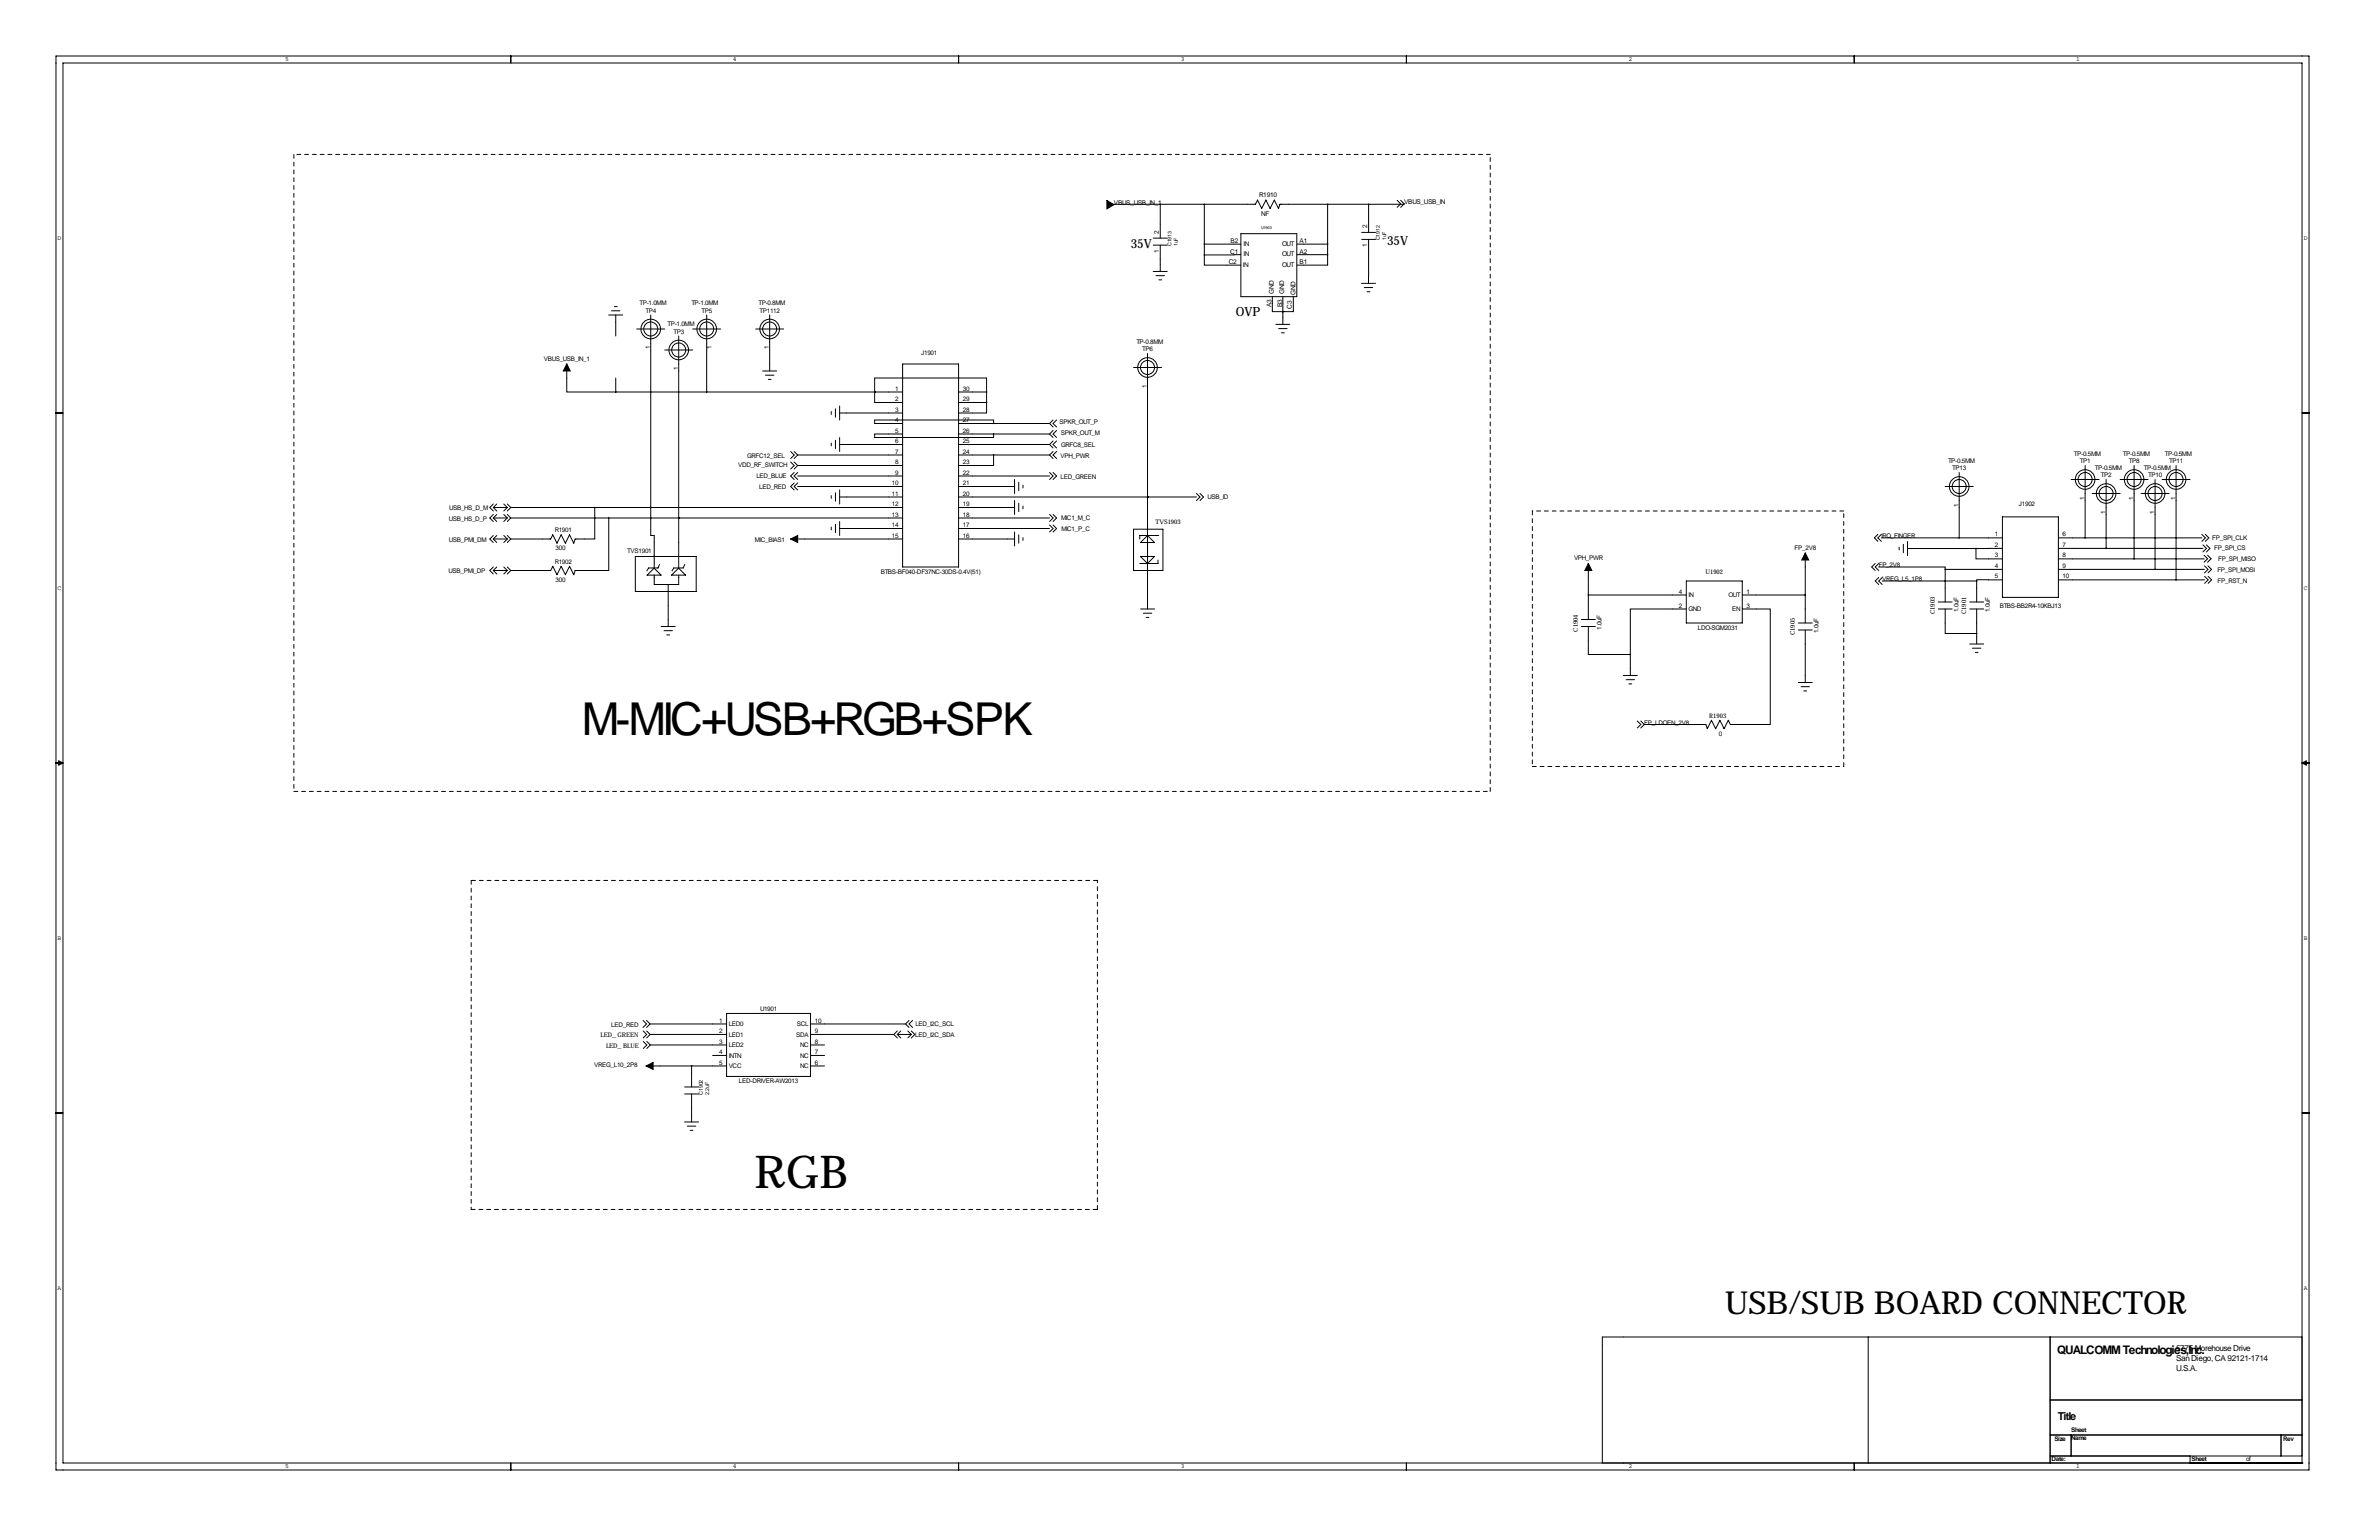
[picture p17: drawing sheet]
<svg xmlns="http://www.w3.org/2000/svg" width="864mm" height="559mm" viewBox="0 0 864 559" stroke-linecap="round" stroke-linejoin="round" font-family="sans-serif">
<defs><g id="words">
<g font-size="16.5">
<text x="211.2" y="266.5">M-MIC+USB+RGB+SPK</text>
<text x="273.9" y="431.2">RGB</text>
</g>
<text font-size="11.5" x="626.1" y="476.8">USB/SUB BOARD CONNECTOR</text>
<g font-size="4.6">
<text x="410.5" y="89.9">35V</text>
<text x="503.5" y="88.7">35V</text>
<text x="448.6" y="114.8">OVP</text>
</g>
<text font-size="4.3" x="746.8" y="491.2">QUALCOMM Technologies,Inc.</text>
<text font-size="4" x="747" y="515.1">Title</text>
<g font-size="3">
<text x="789.9" y="490.1">5775 Morehouse Drive</text>
<text x="789.9" y="497.6">U.S.A.</text>
<text x="789.9" y="493.8">San Diego, CA 92121-1714</text>
</g>
<g font-size="2.4">
<text x="457.1" y="71.6">R1910</text>
<text x="404.4" y="74.3">VBUS_USB_IN_1</text>
<text x="509.7" y="74">VBUS_USB_IN</text>
<text x="457.9" y="78.2">NF</text>
<text x="496.3" y="82.8" transform="rotate(-90 496.3 82.8)">2</text>
<text x="420.7" y="84.9" transform="rotate(-90 420.7 84.9)">2</text>
<text x="446.7" y="88.3">B2</text>
<text x="451.5" y="89.1">IN</text>
<text x="465.4" y="89.1">OUT</text>
<text x="471.8" y="88.3">A1</text>
<text x="496.3" y="89.6" transform="rotate(-90 496.3 89.6)">1</text>
<text x="420.7" y="91.7" transform="rotate(-90 420.7 91.7)">1</text>
<text x="446.1" y="95.7">C2</text>
<text x="446.6" y="92.2">C1</text>
<text x="451.5" y="92.9">IN</text>
<text x="465.4" y="92.9">OUT</text>
<text x="471.8" y="92.2">A2</text>
<text x="471.8" y="96">B1</text>
<text x="451.2" y="97">IN</text>
<text x="465.4" y="96.8">OUT</text>
<text x="462.4" y="106.6" transform="rotate(-90 462.4 106.6)">GND</text>
<text x="466.2" y="106.6" transform="rotate(-90 466.2 106.6)">GND</text>
<text x="470.3" y="106.9" transform="rotate(-90 470.3 106.9)">GND</text>
<text x="461.6" y="111.4" transform="rotate(-90 461.6 111.4)">A3</text>
<text x="465.4" y="111.4" transform="rotate(-90 465.4 111.4)">B3</text>
<text x="469" y="112" transform="rotate(-90 469 112)">C3</text>
</g>
<g font-size="2.3">
<text x="103.5" y="22.2">5</text>
<text x="266" y="22.2">4</text>
<text x="428.6" y="22.2">3</text>
<text x="591.2" y="22.2">2</text>
<text x="753.7" y="22.2">1</text>
<text x="20.9" y="87">D</text>
<text x="836.3" y="87">D</text>
<text x="232.2" y="110.8">TP-1.0MM</text>
<text x="234.3" y="113.5">TP4</text>
<text x="251" y="110.8">TP-1.0MM</text>
<text x="254.6" y="113.5">TP5</text>
<text x="275.4" y="110.8">TP-0.8MM</text>
<text x="275.7" y="113.5">TP1112</text>
<text x="242.3" y="118.4">TP-1.0MM</text>
<text x="244.5" y="121.2">TP3</text>
<text x="412.5" y="124.7">TP-0.8MM</text>
<text x="197.4" y="130.8">VBUS_USB_IN_1</text>
<text x="236" y="126.7" transform="rotate(-90 236 126.7)">1</text>
<text x="258.3" y="126.7" transform="rotate(-90 258.3 126.7)">1</text>
<text x="279.1" y="126.7" transform="rotate(-90 279.1 126.7)">1</text>
<text x="334.4" y="128.8">J1901</text>
<text x="414.6" y="127.5">TP6</text>
<text x="246.1" y="134.3" transform="rotate(-90 246.1 134.3)">1</text>
<text x="324.9" y="141.7">1</text>
<text x="349.5" y="141.7">30</text>
<text x="416.3" y="140.6" transform="rotate(-90 416.3 140.6)">1</text>
<text x="324.9" y="149.4">3</text>
<text x="324.9" y="145.5">2</text>
<text x="349.5" y="149.4">28</text>
<text x="349.5" y="145.5">29</text>
<text x="324.9" y="153.2">4</text>
<text x="349.5" y="153.2">27</text>
<text x="384.7" y="154">SPKR_OUT_P</text>
<text x="324.9" y="160.8">6</text>
<text x="324.9" y="157">5</text>
<text x="349.5" y="160.8">25</text>
<text x="349.5" y="157">26</text>
<text x="385.1" y="158">SPKR_OUT_M</text>
<text x="271.3" y="166">GRFC12_SEL</text>
<text x="324.9" y="164.6">7</text>
<text x="349.5" y="164.6">24</text>
<text x="385" y="166.3">VPH_PWR</text>
<text x="385.2" y="162.1">GRFC8_SEL</text>
<text x="707.2" y="167.9">TP-0.5MM</text>
<text x="752.9" y="165.4">TP-0.5MM</text>
<text x="770.7" y="165.4">TP-0.5MM</text>
<text x="785.9" y="165.4">TP-0.5MM</text>
<text x="267.9" y="169.6">VDD_RF_SWITCH</text>
<text x="274.6" y="173.4">LED_BLUE</text>
<text x="324.9" y="168.4">8</text>
<text x="324.9" y="172.2">9</text>
<text x="349.5" y="168.4">23</text>
<text x="349.5" y="172.2">22</text>
<text x="385" y="173.8">LED_GREEN</text>
<text x="708.7" y="170.7">TP13</text>
<text x="755" y="168.1">TP1</text>
<text x="760.5" y="170.4">TP-0.5MM</text>
<text x="762.6" y="173.2">TP2</text>
<text x="772.8" y="168.1">TP8</text>
<text x="778.3" y="170.4">TP-0.5MM</text>
<text x="779.8" y="173.2">TP10</text>
<text x="787.4" y="168.1">TP11</text>
<text x="275.6" y="177.4">LED_RED</text>
<text x="323.8" y="176">10</text>
<text x="323.8" y="179.8">11</text>
<text x="349.5" y="176">21</text>
<text x="349.5" y="179.8">20</text>
<text x="163" y="185.2">USB_HS_D_M</text>
<text x="323.8" y="183.6">12</text>
<text x="349.5" y="183.6">19</text>
<text x="438.4" y="181.1">USB_ID</text>
<text x="710.9" y="183.8" transform="rotate(-90 710.9 183.8)">1</text>
<text x="732.9" y="183.7">J1902</text>
<text x="756.7" y="181.3" transform="rotate(-90 756.7 181.3)">1</text>
<text x="774.4" y="181.3" transform="rotate(-90 774.4 181.3)">1</text>
<text x="789.7" y="181.3" transform="rotate(-90 789.7 181.3)">1</text>
<text x="162.9" y="189">USB_HS_D_P</text>
<text x="323.8" y="187.5">13</text>
<text x="323.8" y="191.3">14</text>
<text x="349.5" y="187.5">18</text>
<text x="349.5" y="191.3">17</text>
<text x="385.2" y="188.5">MIC1_M_C</text>
<text x="419.4" y="190">TVS1903</text>
<text x="764.3" y="186.4" transform="rotate(-90 764.3 186.4)">1</text>
<text x="782.1" y="186.4" transform="rotate(-90 782.1 186.4)">1</text>
<text x="162.9" y="196.6">USB_PMI_DM</text>
<text x="201.4" y="193">R1901</text>
<text x="274" y="196.5">MIC_BIAS1</text>
<text x="323.8" y="195.1">15</text>
<text x="349.5" y="195.1">16</text>
<text x="385.3" y="192.5">MIC1_P_C</text>
<text x="683" y="195.2">IRQ_FINGER</text>
<text x="724.2" y="194.7">1</text>
<text x="748.7" y="194.7">6</text>
<text x="803" y="196">FP_SPI_CLK</text>
<text x="201.7" y="199.7">300</text>
<text x="227.7" y="200.5">TVS1901</text>
<text x="571.4" y="203.2">VPH_PWR</text>
<text x="651.4" y="199.4">FP_2V8</text>
<text x="724.2" y="198.5">2</text>
<text x="724.2" y="202.3">3</text>
<text x="748.7" y="198.5">7</text>
<text x="748.7" y="202.3">8</text>
<text x="803.7" y="199.6">FP_SPI_CS</text>
<text x="805.2" y="203.5">FP_SPI_MISO</text>
<text x="162.8" y="207.8">USB_PMI_DP</text>
<text x="201.4" y="204.5">R1902</text>
<text x="319.7" y="208.3">BTBS-BF040-DF37NC-30DS-0.4V(51)</text>
<text x="619.1" y="208.3">U1902</text>
<text x="682" y="205.7">FP_2V8</text>
<text x="724.2" y="206.1">4</text>
<text x="724.2" y="209.9">5</text>
<text x="748.7" y="206.1">9</text>
<text x="748.7" y="209.9">10</text>
<text x="804.9" y="207.5">FP_SPI_MOSI</text>
<text x="20.9" y="214">C</text>
<text x="201.7" y="211.1">300</text>
<text x="609.4" y="215.4">4</text>
<text x="634" y="215.4">1</text>
<text x="683.3" y="210.8">VREG_L5_1P8</text>
<text x="805" y="211.5">FP_RST_N</text>
<text x="836.3" y="214">C</text>
<text x="609.4" y="220.5">2</text>
<text x="612.9" y="221.7">GND</text>
<text x="612.9" y="216.7">IN</text>
<text x="627.5" y="216.7">OUT</text>
<text x="628.8" y="221.7">EN</text>
<text x="634" y="220.5">3</text>
<text x="725.9" y="220.6">BTBS-BB2R4-10KBJ13</text>
<text x="702.3" y="222.9" transform="rotate(-90 702.3 222.9)">C1903</text>
<text x="711" y="222.1" transform="rotate(-90 711 222.1)">1.0uF</text>
<text x="713.7" y="222.9" transform="rotate(-90 713.7 222.9)">C1901</text>
<text x="722.4" y="222.1" transform="rotate(-90 722.4 222.1)">1.0uF</text>
<text x="572.8" y="229.2" transform="rotate(-90 572.8 229.2)">C1904</text>
<text x="581.4" y="228.4" transform="rotate(-90 581.4 228.4)">1.0uF</text>
<text x="616.3" y="228.6">LDO-SGM2031</text>
<text x="651.5" y="230.5" transform="rotate(-90 651.5 230.5)">C1905</text>
<text x="660.2" y="229.7" transform="rotate(-90 660.2 229.7)">1.0uF</text>
<text x="596.9" y="262.9">FP_LDOEN_2V8</text>
<text x="620.5" y="260.4">R1903</text>
<text x="624" y="267">0</text>
<text x="20.9" y="341">B</text>
<text x="836.3" y="341">B</text>
<text x="261" y="371">1</text>
<text x="275.9" y="366.7">U1901</text>
<text x="295.8" y="371">10</text>
<text x="218" y="376.4">LED_GREEN</text>
<text x="221.9" y="372.6">LED_RED</text>
<text x="261" y="374.9">2</text>
<text x="264.5" y="372.3">LED0</text>
<text x="264.5" y="376.1">LED1</text>
<text x="289" y="376.1">SDA</text>
<text x="289.3" y="372.3">SCL</text>
<text x="295.8" y="374.9">9</text>
<text x="332.2" y="376.4">LED_I2C_SDA</text>
<text x="332.3" y="372.3">LED_I2C_SCL</text>
<text x="220" y="380.2">LED_BLUE</text>
<text x="261" y="378.7">3</text>
<text x="261" y="382.5">4</text>
<text x="264.5" y="379.9">LED2</text>
<text x="264.5" y="383.7">INTN</text>
<text x="290.4" y="379.9">NC</text>
<text x="290.4" y="383.7">NC</text>
<text x="295.8" y="378.7">8</text>
<text x="295.8" y="382.5">7</text>
<text x="215.7" y="387.2">VREG_L10_2P8</text>
<text x="261" y="386.3">5</text>
<text x="264.5" y="387.6">VCC</text>
<text x="290.4" y="387.6">NC</text>
<text x="295.8" y="386.3">6</text>
<text x="268.3" y="393.2">LED-DRIVER-AW2013</text>
<text x="20.9" y="468">A</text>
<text x="836.3" y="468">A</text>
<text x="751.8" y="519.6">Sheet</text>
<text x="745.7" y="522.7">Size</text>
<text x="751.8" y="522.5">Name</text>
<text x="828.8" y="523">Rev</text>
<text x="103.5" y="532.8">5</text>
<text x="266" y="532.8">4</text>
<text x="428.6" y="532.8">3</text>
<text x="591.2" y="532.8">2</text>
<text x="744.7" y="530.1">Date:</text>
<text x="753.7" y="532.8">1</text>
<text x="795.5" y="530.1">Sheet</text>
<text x="815.3" y="530.1">of</text>
</g>
<g font-size="2">
<text x="255.1" y="397.2" transform="rotate(-90 255.1 397.2)">C1902</text>
<text x="257.4" y="397.2" transform="rotate(-90 257.4 397.2)">2.2uF</text>
</g>
<g font-size="1.9">
<text x="425.2" y="89.2" transform="rotate(-90 425.2 89.2)">C1913</text>
<text x="427.5" y="89.2" transform="rotate(-90 427.5 89.2)">1uF</text>
<text x="500.9" y="87.1" transform="rotate(-90 500.9 87.1)">C1912</text>
<text x="503.2" y="87.1" transform="rotate(-90 503.2 87.1)">1uF</text>
</g>
<text font-size="1.4" x="457.8" y="83">U1903</text>
</g></defs>
<g fill="none" stroke="#000" stroke-width=".36">
<path d="M20.3 20.3h817.9v513.1h-817.9zM22.9 22.9h812.8v508h-812.8zM185.4 20.3v2.6M348 20.3v2.6M510.5 20.3v2.6M673.1 20.3v2.6M421.2 74.1l-16.8 .2M421.2 74.1h34.5l.8-1.5 1.5 3 1.5-3 1.6 3 1.5-3 1.5 3 .5-1.5h32.2M421.2 74.1v12.3M437.2 74.1v18.4M481.9 74.1v18.3M496.8 74.1v10.2"/>
<path d="M507.2 72.7l1.3 1.3-1.3 1.2M508.5 72.7l1.2 1.3M509.7 74l-12.9 .1M509.7 74l-1.2 1.2M418.6 89h5.1M418.6 86.4h5.1M418.6 98.5h5.1M421.2 89v9.5M437.2 92.5v3.7h13.2M437.2 88.6h13.2M450.4 92.4l-13.2 .1M450.4 84.8h20.4v22.8h-20.4z"/>
<path d="M470.8 88.6h11.1M470.8 92.4h11.1M481.9 92.4v3.8h-11.1M494.3 86.9h5.1M494.3 84.3h5.1M496.8 86.9v15.9M221 114.3h5.1M222 112.8h3M223 111.3h1M223.5 114.3v7.6M231.1 119.4h10.2M236.2 114.3v69.8"/>
<path d="M251.5 119.4h10.1M256.5 114.3v27.9M274.3 119.4h10.2M279.4 114.3v20.3M419.7 100h3M420.7 101.5h1M461.9 107.6v5.5h3.8M463.1 117.7h5.1M464.2 119.2h3M465.7 113.1h.1M465.7 107.6v10.1M469.5 107.6v5.5h-3.8"/>
<path d="M494.2 102.8h5.1M495.2 104.3h3.1M496.3 105.9h1M205.7 132.1v10.1h17.8M223.5 137.2v5M241.3 127h10.2M246.4 121.9v84.3M276.9 134.6h5M277.9 136.1h3M278.9 137.7h1M327.7 132.1h20.3v73.6h-20.3zM411.5 133.3h10.1"/>
<path d="M416.6 128.3v92.7M465.2 120.8h1M20.3 149.9h2.6M223.5 142.2h104.2M301.8 149.4v1M303.3 148.3v3.1M303.3 159.8v3M304.8 149.9h22.9M304.8 147.3v5.1M304.8 158.8v5M317.5 142.2v3.9h10.2M317.5 142.2v-5h40.6v5"/>
<path d="M317.5 142.2h.1M327.7 153.7h-10.2v-1.3h43.2v1.3M327.7 157.5h-10.2v1.3h43.2v-1.3M348 157.5h33M348 153.7h33M348 146.1h10.1M348 142.2h10.1M358.1 146.1v3.8h-10.1M358.1 142.2v3.9M381 153.7l1.3 1.2M381 157.5l1.3 1.3M382.3 152.4l-1.3 1.3"/>
<path d="M382.3 156.2l-1.3 1.3M383.5 152.4l-1.2 1.3 1.2 1.2M383.5 156.2l-1.2 1.3 1.2 1.3M835.7 149.9h2.5M287 167.6l1.3 1.3-1.3 1.3M287 163.8l1.3 1.3-1.3 1.3M288.3 171.4l-1.3 1.3 1.3 1.3M288.3 175.3l-1.3 1.2 1.3 1.3M288.3 167.6l1.3 1.3M288.3 163.8l1.3 1.3M289.6 165.1h38.1M289.6 168.9h38.1"/>
<path d="M289.6 172.7h38.1M289.6 176.5h38.1M289.6 171.4l-1.3 1.3 1.3 1.3M289.6 175.3l-1.3 1.2 1.3 1.3M289.6 168.9l-1.3 1.3M289.6 165.1l-1.3 1.3M301.8 160.8v1M301.8 179.8v1M303.3 178.8v3.1M304.8 161.3h22.9M304.8 177.8v5.1M348 161.3h33"/>
<path d="M348 165.1h33M348 172.7h33M348 176.5h20.3M360.7 165.1v3.8h-12.7M368.3 174v5.1M369.8 175v3.1M371.3 176v1M381 165.1l1.3 1.3M381 171.4l1.3 1.3-1.3 1.3M381 161.3l1.3 1.3M382.3 163.8l-1.3 1.3M382.3 171.4l1.2 1.3-1.2 1.3"/>
<path d="M382.3 160l-1.3 1.3M383.5 163.8l-1.2 1.3 1.2 1.3M383.5 160l-1.2 1.3 1.2 1.3M434.3 179.1l1.3 1.2-1.3 1.3M435.6 179.1l1.3 1.2-1.3 1.3M706.1 176.5h10.2M711.2 171.4v23.8M751.8 174h10.2M756.9 168.9v26.3M759.5 179.1h10.1M764.5 174v25M769.6 174h10.2"/>
<path d="M774.7 168.9v33.9M777.2 179.1h10.2M782.3 174v32.6M784.9 174h10.1M789.9 168.9v41.5M179.1 184.1h5M179.1 188h5M179.1 195.6h5M179.1 186.7l-1.3 1.3 1.3 1.2M179.1 188l1.2 1.2M179.1 194.3l-1.3 1.3 1.3 1.2M179.1 182.9l-1.3 1.2 1.3 1.3"/>
<path d="M179.1 184.1l1.2 1.3M179.1 195.6l1.2 1.2M180.3 186.7l-1.2 1.3M180.3 182.9l-1.2 1.2M180.3 194.3l-1.2 1.3M182.9 186.7l1.2 1.3M182.9 182.9l1.2 1.2M182.9 194.3l1.2 1.3M184.1 194.3l1.3 1.3M184.1 186.7l1.3 1.3M184.1 188l-1.2 1.2M184.1 182.9l1.3 1.2"/>
<path d="M184.1 184.1l-1.2 1.3M184.1 195.6l-1.2 1.2M185.4 184.1h142.3M185.4 188h142.3M185.4 188l-1.3 1.2M185.4 184.1l-1.3 1.3M185.4 195.6l-1.3 1.2M215.9 184.1v11.5h-7.1l-.5 1.5-1.5-3-1.6 3-1.5-3-1.5 3-1.5-3-.8 1.5h-14.5M221 188v19h-12.2l-.5 1.5-1.5-3-1.6 3-1.5-3-1.5 3-1.5-3-.8 1.5h-14.5M236.2 184.1v10.2h1.3v11.7M236.2 184.1h.1M246.4 188h.1"/>
<path d="M287 195.6h40.7M301.8 191.3v1M303.3 190.2v3.1M304.8 180.3h22.9M304.8 191.8h22.9M304.8 189.2v5.1M348 180.3h86.3M348 184.1h20.3M348 188h33M348 191.8h33M348 195.6h20.3M368.3 181.6v5.1"/>
<path d="M368.3 193v5.1M369.8 182.6v3.1M369.8 194.1v3M371.3 183.6v1.1M371.3 195.1v1M381 190.5l1.3 1.3-1.3 1.2M381 186.7l1.3 1.3-1.3 1.2M382.3 190.5l1.2 1.3-1.2 1.2M382.3 186.7l1.2 1.3-1.2 1.2M411.5 192h10.6v15h-10.6zM414 196.8l2.6-2.5 2.5 2.5zM416.6 180.3h.1"/>
<path d="M420.6 194.3h-6.8v1.3M681.7 193.9l-1.3 1.3 1.3 1.2M683 195.2h43.9M683 193.9l-1.3 1.3 1.3 1.2M689.4 198.5v1M690.9 197.5v3.1M692.5 199h24.8M692.5 196.5v5.1M717.3 199v3.8h9.6M726.9 199h-9.6M726.9 187.6h20.3v29.2h-20.3zM747.2 195.2h52.1"/>
<path d="M747.2 199h52.5M799.3 193.9l1.3 1.3-1.3 1.2M799.7 197.7l1.3 1.3-1.3 1.3M800.6 193.9l1.2 1.3-1.2 1.2M801 197.7l1.2 1.3-1.2 1.3M179.1 207h5M179.1 205.7l-1.3 1.3 1.3 1.3M179.1 207l1.2 1.3M180.3 205.7l-1.2 1.3M182.9 205.7l1.2 1.3M184.1 205.7l1.3 1.3M184.1 207l-1.2 1.3"/>
<path d="M185.4 207l-1.3 1.3M230.6 201.9h22.1v12.7h-22.1zM237.4 206.1l2.6 2.6h-5.1zM237.5 208.7v3.4h8.9v-3.4M239.4 204.8l-.5 1.3h-3.4l-.7 1.1M242.6 212.1v15.2M246.3 206.1l2.6 2.6h-5.1zM248.6 204.8l-.6 1.3h-3.4l-.7 1.1M414 201.9h5.1l-2.5 2.6zM420.4 203.2v1.3h-6.6M576.6 215.9h35.5M576.6 204.5v20.3"/>
<path d="M612.1 210.8h20.4v15.3h-20.4zM632.5 215.9h22.8M655.3 200.7v25.4M680.7 204.5l-1.3 1.2 1.3 1.3M682 205.7h24.1v.9M682 209.6l-1.3 1.2 1.3 1.3M682 204.5l-1.3 1.2 1.3 1.3M683.3 210.8h34.2M683.3 209.6l-1.3 1.2 1.3 1.3M703.6 218.4h5.1M706.1 206.6h20.8M706.1 206.6v11.8"/>
<path d="M715 218.4h5.1M717.5 210.8v7.6M726.9 210.4h-9.4v.4M747.2 202.8h27.5M747.2 206.6h53.1M747.2 210.4h53.1M800.1 202.7l-25.4 .1M800.1 201.5l1.3 1.2-1.3 1.3M800.3 205.3l1.2 1.3-1.2 1.3M800.3 209.1l1.3 1.3-1.3 1.3M801.4 201.5l1.2 1.2-1.2 1.3M801.5 205.3l1.3 1.3-1.3 1.3"/>
<path d="M801.6 209.1l1.2 1.3-1.2 1.3M240 227.3h5.1M241 228.9h3.1M242.1 230.4h1M414 221h5.1M415 222.5h3.1M416.1 224h1M574 227.3h5.1M574 224.8h5.1M576.6 227.3v10.2h15.2M591.8 237.5v7.6M612.1 221h-20.3v16.5"/>
<path d="M632.5 221h10.1v41.9h-14.5l-.7-1.5-1.5 3-1.6-3-1.5 3-1.5-3-1.5 3-.5-1.5h-22.4M652.8 226.1h5.1M652.8 228.6h5.1M655.3 228.6v19M703.6 221h5.1M706.1 221v8.9h11.4M715 221h5.1M715 233.7h5.1M716 235.2h3.1M717 236.7h1.1M717.5 221v12.7M589.3 245.1h5.1"/>
<path d="M590.3 246.6h3M591.3 248.2h1M652.8 247.6h5.1M653.8 249.2h3M654.8 250.7h1M20.3 276.9h2.6M21.3 276.1l1.6 .8-1.6 .7zM594.4 261.6l1.2 1.3-1.2 1.3M595.6 261.6l1.3 1.3M596.9 262.9l-1.3 1.3M835.7 276.9h2.5M835.7 276.9l1.5-.8v1.5z"/>
<path d="M233.4 370.3l1.3 1.3-1.3 1.2M233.5 374.1l1.2 1.3-1.2 1.2M233.5 377.9l1.3 1.3-1.3 1.2M234.7 370.3l1.3 1.3M234.7 374.1l1.3 1.3M234.8 377.9l1.3 1.3M236 371.6h27.8M236 371.6l-1.3 1.2M236 375.4h27.8M236 375.4l-1.3 1.2M236.1 379.2h27.7M236.1 379.2l-1.3 1.2"/>
<path d="M263.8 367.7h30.4v22.9h-30.4zM294.2 371.6h34.5M294.2 375.4h30.3M294.2 379.2h5.1M324.5 375.4l1.2 1.2M325.7 375.4h5.1M325.7 374.1l-1.2 1.3M325.7 375.4l1.3 1.2M327 374.1l-1.3 1.3M328.7 371.6l1.3 1.2M329.5 374.1l1.3 1.3M330 370.3l-1.3 1.3"/>
<path d="M330.8 374.1l1.3 1.3-1.3 1.2M330.8 375.4l-1.3 1.2M331.3 370.3l-1.3 1.3 1.3 1.2M234.5 386.8h29.3M248.5 397h5.1M248.5 394.4h5.1M251.1 386.8v7.6M251.1 397v10.1M258.7 383h5.1M294.2 383h5.1M294.2 386.8h5.1M20.3 403.9h2.6"/>
<path d="M248.5 407.1h5.1M249.5 408.6h3.1M250.5 410.2h1.1M835.7 403.9h2.5M678.2 485.1v45.8M744.2 485.1v45.8M835.7 485.1h-254v45.8M744.2 508h91.5M185.4 530.9v2.5M348 530.9v2.5M510.5 530.9v2.5M673.1 530.9v2.5"/>
<path d="M744.2 520.7h91.5M744.2 528.3h91.5M751.8 520.7v7.6M795 530.9h.1M795 528.3v2.6M828 520.7v7.6M835.7 530.9h.1"/>
<circle cx="236.2" cy="119.4" r="3.6"/>
<circle cx="236.2" cy="119.4" r="2.54"/>
<circle cx="256.5" cy="119.4" r="3.6"/>
<circle cx="256.5" cy="119.4" r="2.54"/>
<circle cx="279.4" cy="119.4" r="3.6"/>
<circle cx="279.4" cy="119.4" r="2.54"/>
<circle cx="246.4" cy="127" r="3.6"/>
<circle cx="246.4" cy="127" r="2.54"/>
<circle cx="416.6" cy="133.3" r="3.6"/>
<circle cx="416.6" cy="133.3" r="2.54"/>
<circle cx="711.2" cy="176.5" r="3.6"/>
<circle cx="711.2" cy="176.5" r="2.54"/>
<circle cx="756.9" cy="174" r="3.6"/>
<circle cx="756.9" cy="174" r="2.54"/>
<circle cx="764.5" cy="179.1" r="3.6"/>
<circle cx="764.5" cy="179.1" r="2.54"/>
<circle cx="774.7" cy="174" r="3.6"/>
<circle cx="774.7" cy="174" r="2.54"/>
<circle cx="782.3" cy="179.1" r="3.6"/>
<circle cx="782.3" cy="179.1" r="2.54"/>
<circle cx="789.9" cy="174" r="3.6"/>
<circle cx="789.9" cy="174" r="2.54"/>
</g>
<path d="M106.7 56v231.2M541 56h-434.3M556.3 185.4v92.7M669.3 185.4h-113M556.3 278.1h113M669.3 278.1v-92.7M106.7 287.2h434.3M541 287.2v-231.2M171 319.5v119.4M398.4 319.5h-227.4M171 438.9h227.4M398.4 438.9v-119.4" fill="none" stroke="#000" stroke-width=".36" stroke-dasharray="1.4 1.4"/>
<path d="M401.8 72.7l2.6 1.6-2.6 1.5zM205.7 132.1l1.3 2.5h-2.5zM287 195.6l2.6-1.3v2.5zM576.6 204.5l1.2 2.5h-2.5zM655.3 200.7l1.3 2.5h-2.6zM234.5 386.8l2.6-1.3v2.6z" fill="#000" stroke="#000" stroke-width=".36"/>
<path d="M256.5 142.2a.05 .05 0 0 0 .1 0 .05 .05 0 0 0-.1 0zM416.5 180.3a.05 .05 0 0 0 .1 0 .05 .05 0 0 0-.1 0zM416.5 180.3a.05 .05 0 0 0 .1 0 .05 .05 0 0 0-.1 0zM251 386.8a.05 .05 0 0 0 .1 0 .05 .05 0 0 0-.1 0zM764.5 199a.05 .05 0 0 0 .1 0 .05 .05 0 0 0-.1 0zM789.9 210.4a.05 .05 0 0 0 .1 0 .05 .05 0 0 0-.1 0zM717.5 210.8a.05 .05 0 0 0 .1 0 .05 .05 0 0 0-.1 0zM717.5 229.9a.05 .05 0 0 0 .1 0 .05 .05 0 0 0-.1 0zM358.1 146.1a.05 .05 0 0 0 .1 0 .05 .05 0 0 0-.1 0zM358.1 142.2a.05 .05 0 0 0 .1 0 .05 .05 0 0 0-.1 0zM481.9 88.6a.05 .05 0 0 0 .1 0 .05 .05 0 0 0-.1 0zM481.9 92.4a.05 .05 0 0 0 .1 0 .05 .05 0 0 0-.1 0zM481.9 74.1a.05 .05 0 0 0 .1 0 .05 .05 0 0 0-.1 0z" fill="#000" stroke="#000" stroke-width=".51"/>
<use href="#words"/>
</svg>
